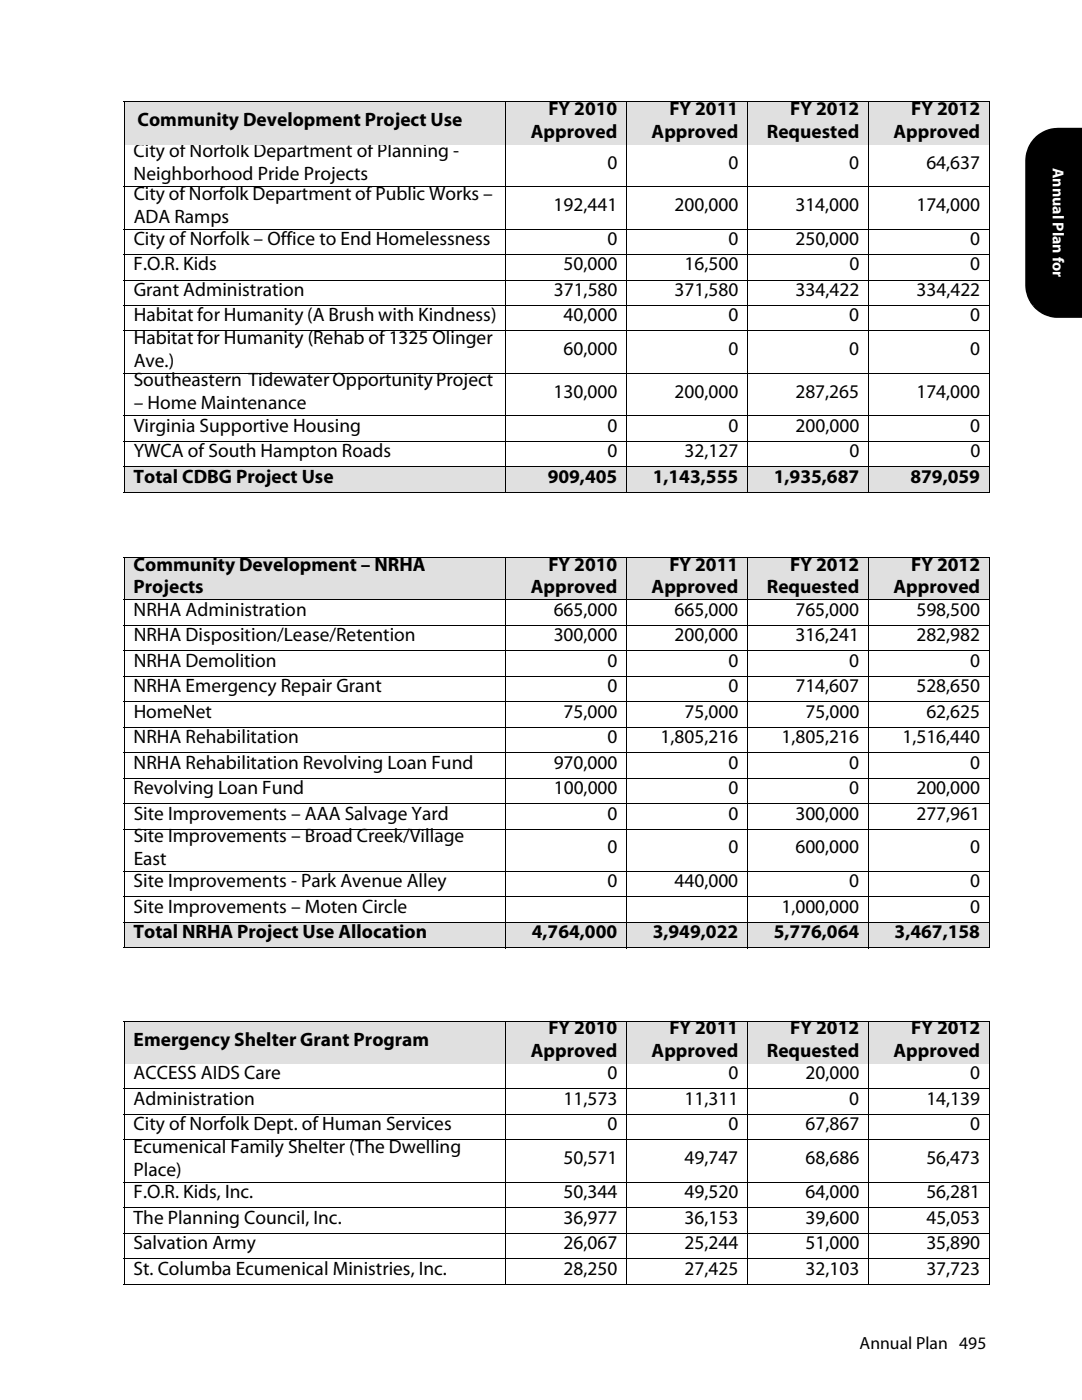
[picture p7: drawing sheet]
<svg xmlns="http://www.w3.org/2000/svg" width="216mm" height="279mm" viewBox="0 0 216 279" stroke-linecap="round" stroke-linejoin="round" font-family="sans-serif">
<defs><g id="words">
<g font-size="3.9">
<text x="109.4" y="22.9">FY 2010</text>
<text x="133.6" y="22.9">FY 2011</text>
<text x="157.7" y="22.9">FY 2012</text>
<text x="181.8" y="22.9">FY 2012</text>
<text x="27.5" y="25.2">Community Development Project Use</text>
<text x="105.9" y="27.5">Approved</text>
<text x="130" y="27.5">Approved</text>
<text x="153" y="27.5">Requested</text>
<text x="178.3" y="27.5">Approved</text>
<text x="26.7" y="31.4">City of Norfolk Department of Planning -</text>
<text x="26.7" y="36">Neighborhood Pride Projects</text>
<text x="121.2" y="33.7">0</text>
<text x="145.3" y="33.7">0</text>
<text x="169.5" y="33.7">0</text>
<text x="184.9" y="33.7">64,637</text>
<text x="26.7" y="39.8">City of Norfolk Department of Public Works –</text>
<text x="26.7" y="44.4">ADA Ramps</text>
<text x="110.5" y="42.1">192,441</text>
<text x="134.6" y="42.1">200,000</text>
<text x="158.7" y="42.1">314,000</text>
<text x="182.9" y="42.1">174,000</text>
<text x="26.7" y="54">F.O.R. Kids</text>
<text x="26.7" y="48.9">City of Norfolk – Office to End Homelessness</text>
<text x="112.5" y="54">50,000</text>
<text x="121.2" y="48.9">0</text>
<text x="136.6" y="54">16,500</text>
<text x="145.3" y="48.9">0</text>
<text x="158.7" y="48.9">250,000</text>
<text x="169.5" y="54">0</text>
<text x="193.6" y="48.9">0</text>
<text x="193.6" y="54">0</text>
<text x="26.7" y="59.1">Grant Administration</text>
<text x="110.5" y="59.1">371,580</text>
<text x="134.6" y="59.1">371,580</text>
<text x="158.8" y="59.1">334,422</text>
<text x="182.9" y="59.1">334,422</text>
<text x="26.7" y="64.1">Habitat for Humanity (A Brush with Kindness)</text>
<text x="112.5" y="64.1">40,000</text>
<text x="145.3" y="64.1">0</text>
<text x="169.5" y="64.1">0</text>
<text x="193.6" y="64.1">0</text>
<text x="26.7" y="68.6">Habitat for Humanity (Rehab of 1325 Olinger</text>
<text x="112.4" y="70.9">60,000</text>
<text x="145.3" y="70.9">0</text>
<text x="169.5" y="70.9">0</text>
<text x="193.6" y="70.9">0</text>
<text x="26.7" y="73.2">Ave.)</text>
<text x="26.7" y="77.1">Southeastern Tidewater Opportunity Project</text>
<text x="26.7" y="81.7">– Home Maintenance</text>
<text x="110.5" y="79.4">130,000</text>
<text x="134.6" y="79.4">200,000</text>
<text x="158.7" y="79.4">287,265</text>
<text x="182.9" y="79.4">174,000</text>
<text x="26.7" y="86.2">Virginia Supportive Housing</text>
<text x="121.2" y="86.2">0</text>
<text x="145.4" y="86.2">0</text>
<text x="158.8" y="86.2">200,000</text>
<text x="193.6" y="86.2">0</text>
<text x="26.7" y="91.2">YWCA of South Hampton Roads</text>
<text x="121.2" y="91.2">0</text>
<text x="136.6" y="91.2">32,127</text>
<text x="169.5" y="91.2">0</text>
<text x="193.6" y="91.2">0</text>
<text x="26.7" y="96.3">Total CDBG Project Use</text>
<text x="109.3" y="96.3">909,405</text>
<text x="130.2" y="96.3">1,143,555</text>
<text x="154.4" y="96.3">1,935,687</text>
<text x="181.7" y="96.3">879,059</text>
<text x="26.7" y="113.9">Community Development – NRHA</text>
<text x="109.4" y="113.9">FY 2010</text>
<text x="133.6" y="113.9">FY 2011</text>
<text x="157.7" y="113.9">FY 2012</text>
<text x="181.8" y="113.9">FY 2012</text>
<text x="26.7" y="118.4">Projects</text>
<text x="105.9" y="118.4">Approved</text>
<text x="130" y="118.4">Approved</text>
<text x="153" y="118.4">Requested</text>
<text x="178.3" y="118.4">Approved</text>
<text x="26.7" y="122.9">NRHA Administration</text>
<text x="110.5" y="122.9">665,000</text>
<text x="134.6" y="122.9">665,000</text>
<text x="158.7" y="122.9">765,000</text>
<text x="182.9" y="122.9">598,500</text>
<text x="26.7" y="128">NRHA Disposition/Lease/Retention</text>
<text x="110.5" y="128">300,000</text>
<text x="134.6" y="128">200,000</text>
<text x="158.7" y="128">316,241</text>
<text x="182.9" y="128">282,982</text>
<text x="26.7" y="133.1">NRHA Demolition</text>
<text x="121.2" y="133.1">0</text>
<text x="145.3" y="133.1">0</text>
<text x="169.5" y="133.1">0</text>
<text x="193.6" y="133.1">0</text>
<text x="26.7" y="138.2">NRHA Emergency Repair Grant</text>
<text x="26.7" y="143.2">HomeNet</text>
<text x="112.5" y="143.2">75,000</text>
<text x="121.2" y="138.2">0</text>
<text x="136.6" y="143.2">75,000</text>
<text x="145.3" y="138.2">0</text>
<text x="158.7" y="138.2">714,607</text>
<text x="160.7" y="143.2">75,000</text>
<text x="182.9" y="138.2">528,650</text>
<text x="184.8" y="143.2">62,625</text>
<text x="26.7" y="148.3">NRHA Rehabilitation</text>
<text x="121.2" y="148.3">0</text>
<text x="131.8" y="148.3">1,805,216</text>
<text x="155.9" y="148.3">1,805,216</text>
<text x="180.1" y="148.3">1,516,440</text>
<text x="26.7" y="153.4">NRHA Rehabilitation Revolving Loan Fund</text>
<text x="110.5" y="153.4">970,000</text>
<text x="145.3" y="153.4">0</text>
<text x="169.5" y="153.4">0</text>
<text x="193.6" y="153.4">0</text>
<text x="26.7" y="158.5">Revolving Loan Fund</text>
<text x="110.5" y="158.5">100,000</text>
<text x="145.3" y="158.5">0</text>
<text x="169.5" y="158.5">0</text>
<text x="182.9" y="158.5">200,000</text>
<text x="26.7" y="163.6">Site Improvements – AAA Salvage Yard</text>
<text x="121.2" y="163.6">0</text>
<text x="145.3" y="163.6">0</text>
<text x="158.7" y="163.6">300,000</text>
<text x="182.9" y="163.6">277,961</text>
<text x="26.7" y="168">Site Improvements – Broad Creek/Village</text>
<text x="26.7" y="172.6">East</text>
<text x="121.2" y="170.3">0</text>
<text x="145.3" y="170.3">0</text>
<text x="158.7" y="170.3">600,000</text>
<text x="193.6" y="170.3">0</text>
<text x="26.7" y="177.1">Site Improvements - Park Avenue Alley</text>
<text x="121.2" y="177.1">0</text>
<text x="134.6" y="177.1">440,000</text>
<text x="169.5" y="177.1">0</text>
<text x="193.6" y="177.1">0</text>
<text x="26.7" y="182.2">Site Improvements – Moten Circle</text>
<text x="155.9" y="182.2">1,000,000</text>
<text x="193.6" y="182.2">0</text>
<text x="26.7" y="187.3">Total NRHA Project Use Allocation</text>
<text x="106.1" y="187.3">4,764,000</text>
<text x="130.2" y="187.3">3,949,022</text>
<text x="154.4" y="187.3">5,776,064</text>
<text x="178.5" y="187.3">3,467,158</text>
<text x="26.7" y="208.7">Emergency Shelter Grant Program</text>
<text x="109.4" y="206.4">FY 2010</text>
<text x="133.6" y="206.4">FY 2011</text>
<text x="157.7" y="206.4">FY 2012</text>
<text x="181.8" y="206.4">FY 2012</text>
<text x="26.7" y="215.4">ACCESS AIDS Care</text>
<text x="105.9" y="210.9">Approved</text>
<text x="121.2" y="215.4">0</text>
<text x="130" y="210.9">Approved</text>
<text x="145.3" y="215.4">0</text>
<text x="153" y="210.9">Requested</text>
<text x="160.7" y="215.4">20,000</text>
<text x="178.3" y="210.9">Approved</text>
<text x="193.6" y="215.4">0</text>
<text x="26.7" y="220.5">Administration</text>
<text x="112.5" y="220.5">11,573</text>
<text x="136.6" y="220.5">11,311</text>
<text x="169.5" y="220.5">0</text>
<text x="184.9" y="220.5">14,139</text>
<text x="26.7" y="225.6">City of Norfolk Dept. of Human Services</text>
<text x="121.2" y="225.6">0</text>
<text x="145.3" y="225.6">0</text>
<text x="160.7" y="225.6">67,867</text>
<text x="193.6" y="225.6">0</text>
<text x="26.7" y="230.1">Ecumenical Family Shelter (The Dwelling</text>
<text x="112.4" y="232.4">50,571</text>
<text x="136.6" y="232.4">49,747</text>
<text x="160.7" y="232.4">68,686</text>
<text x="184.8" y="232.4">56,473</text>
<text x="26.7" y="234.7">Place)</text>
<text x="26.7" y="239.2">F.O.R. Kids, Inc.</text>
<text x="112.5" y="239.2">50,344</text>
<text x="136.6" y="239.2">49,520</text>
<text x="160.7" y="239.2">64,000</text>
<text x="184.9" y="239.2">56,281</text>
<text x="26.7" y="244.2">The Planning Council, Inc.</text>
<text x="112.5" y="244.2">36,977</text>
<text x="136.6" y="244.2">36,153</text>
<text x="160.7" y="244.2">39,600</text>
<text x="184.9" y="244.2">45,053</text>
<text x="26.7" y="249.3">Salvation Army</text>
<text x="112.4" y="249.3">26,067</text>
<text x="136.6" y="249.3">25,244</text>
<text x="160.7" y="249.3">51,000</text>
<text x="184.9" y="249.3">35,890</text>
<text x="26.7" y="254.4">St. Columba Ecumenical Ministries, Inc.</text>
<text x="112.5" y="254.4">28,250</text>
<text x="136.6" y="254.4">27,425</text>
<text x="160.7" y="254.4">32,103</text>
<text x="184.9" y="254.4">37,723</text>
</g>
<text font-size="3.5" x="171.5" y="269.2">Annual Plan 495</text>
<text font-size="3.2" fill="#fff" x="210.1" y="33.5" transform="rotate(90 210.1 33.5)">Annual Plan for</text>
</g></defs>
<path d="M206.5 27.7a6.4 6.4 0 0 1 4.6-2h4.8v37.5h-4.8a6.3 6.3 0 0 1-6.3-6.3v-24.9a6.4 6.4 0 0 1 1.7-4.3z" fill-rule="evenodd" fill="#000"/>
<path d="M206.7 27.2l.9-.6 1.3-.7 .1 .3-1.8 1.1-1.2 1.3-.7 1.3-.3 1.5-.1 25.5 .4 2.1 1.1 1.8-.3 .3-1.1-1.9-.3-1-.1-1.3v-24.9a6.5 6.5 0 0 1 .9-3.3zM208.9 25.9l.9-.3 1.3-.1h4.8v6.5v-6.1h-4.8l-1.2 .1-.9 .2zM206.1 61.1l.3-.3 .8 .9 1.2 .8 1.8 .5 5.7 .1v-3v3.3h-5.1a6.4 6.4 0 0 1-4.7-2.3z" fill="#000"/>
<g fill="#e0e0e0">
<path d="M24.8 93.1h76.2v5.1h-76.2z"/>
<path d="M101 93.1h24.1v5.1h-24.1z"/>
<path d="M125.1 93.1h24.1v5.1h-24.1z"/>
<path d="M149.2 93.1h24.2v5.1h-24.2z"/>
<path d="M173.4 93.1h24.1v5.1h-24.1z"/>
<path d="M24.8 111.3h76.2v8.4h-76.2z"/>
<path d="M101 111.3h24.1v8.4h-24.1z"/>
<path d="M125.1 111.3h24.1v8.4h-24.1z"/>
<path d="M149.2 111.3h24.2v8.4h-24.2z"/>
<path d="M173.4 111.3h24.1v8.4h-24.1z"/>
</g>
<g fill="#fff">
<path d="M125.1 119.7h24.1v5.1h-24.1z"/>
<path d="M149.2 119.7h24.2v5.1h-24.2z"/>
<path d="M173.4 119.7h24.1v5.1h-24.1z"/>
<path d="M125.1 124.8h24.1v5.1h-24.1z"/>
<path d="M149.2 124.8h24.2v5.1h-24.2z"/>
<path d="M173.4 124.8h24.1v5.1h-24.1z"/>
<path d="M125.1 129.9h24.1v5.1h-24.1z"/>
<path d="M149.2 129.9h24.2v5.1h-24.2z"/>
<path d="M173.4 129.9h24.1v5.1h-24.1z"/>
<path d="M125.1 135h24.1v5.1h-24.1z"/>
<path d="M149.2 135h24.2v5.1h-24.2z"/>
<path d="M173.4 135h24.1v5.1h-24.1z"/>
<path d="M125.1 140.1h24.1v5h-24.1z"/>
<path d="M149.2 140.1h24.2v5h-24.2z"/>
<path d="M173.4 140.1h24.1v5h-24.1z"/>
<path d="M125.1 145.1h24.1v5.1h-24.1z"/>
<path d="M149.2 145.1h24.2v5.1h-24.2z"/>
<path d="M173.4 145.1h24.1v5.1h-24.1z"/>
<path d="M125.1 150.2h24.1v5.1h-24.1z"/>
<path d="M149.2 150.2h24.2v5.1h-24.2z"/>
<path d="M173.4 150.2h24.1v5.1h-24.1z"/>
<path d="M125.1 155.3h24.1v5.1h-24.1z"/>
<path d="M149.2 155.3h24.2v5.1h-24.2z"/>
<path d="M173.4 155.3h24.1v5.1h-24.1z"/>
<path d="M125.1 160.4h24.1v5.1h-24.1z"/>
<path d="M149.2 160.4h24.2v5.1h-24.2z"/>
<path d="M173.4 160.4h24.1v5.1h-24.1z"/>
<path d="M125.1 165.5h24.1v8.4h-24.1z"/>
<path d="M149.2 165.5h24.2v8.4h-24.2z"/>
<path d="M173.4 165.5h24.1v8.4h-24.1z"/>
<path d="M125.1 173.9h24.1v5.1h-24.1z"/>
<path d="M149.2 173.9h24.2v5.1h-24.2z"/>
<path d="M173.4 173.9h24.1v5.1h-24.1z"/>
<path d="M125.1 179h24.1v5.1h-24.1z"/>
<path d="M149.2 179h24.2v5.1h-24.2z"/>
<path d="M173.4 179h24.1v5.1h-24.1z"/>
</g>
<g fill="#e0e0e0">
<path d="M24.8 184.1h76.2v5.1h-76.2z"/>
<path d="M101 184.1h24.1v5.1h-24.1z"/>
<path d="M125.1 184.1h24.1v5.1h-24.1z"/>
<path d="M149.2 184.1h24.2v5.1h-24.2z"/>
<path d="M173.4 184.1h24.1v5.1h-24.1z"/>
<path d="M24.8 203.8h76.2v8.4h-76.2z"/>
<path d="M101 203.8h24.1v8.4h-24.1z"/>
<path d="M125.1 203.8h24.1v8.4h-24.1z"/>
<path d="M149.2 203.8h24.2v8.4h-24.2z"/>
<path d="M173.4 203.8h24.1v8.4h-24.1z"/>
<path d="M24.8 20.3h76.2v8.5h-76.2z"/>
<path d="M101 20.3h24.1v8.5h-24.1z"/>
<path d="M125.1 20.3h24.1v8.5h-24.1z"/>
<path d="M149.2 20.3h24.2v8.5h-24.2z"/>
<path d="M173.4 20.3h24.1v8.5h-24.1z"/>
</g>
<g fill="none" stroke="#000" stroke-width=".2">
<path d="M24.7 20.3h172.9M24.7 37.3h172.9M24.8 20.4v77.7M101 20.2v78.1M125.1 20.2v78.1M149.2 20.2v78.1M173.4 20.2v78.1M197.5 20.4v77.7M24.7 45.7h172.9M24.7 50.8h172.9M24.7 55.9h172.9M24.7 61h172.9"/>
<path d="M24.7 66h172.9M24.7 74.5h172.9M24.7 83h172.9M24.7 88.1h172.9M24.7 93.1h172.9M24.7 98.2h172.9M24.7 111.3h172.9M24.7 119.7h172.9M24.8 111.4v77.7M101 111.2v78.1M125.1 111.2v78.1M149.2 111.2v78.1"/>
<path d="M173.4 111.2v78.1M197.5 111.4v77.7M24.7 124.8h172.9M24.7 129.9h172.9M24.7 135h172.9M24.7 140.1h172.9M24.7 145.1h172.9M24.7 150.2h172.9M24.7 155.3h172.9M24.7 160.4h172.9M24.7 165.5h172.9M24.7 173.9h172.9"/>
<path d="M24.7 179h172.9M24.7 184.1h172.9M24.7 189.2h172.9M24.7 203.8h172.9M24.7 217.3h172.9M24.8 203.9v52.3M101 203.7v52.6M125.1 203.7v52.6M149.2 203.7v52.6M173.4 203.7v52.6M197.5 203.9v52.3M24.7 222.4h172.9"/>
<path d="M24.7 227.5h172.9M24.7 235.9h172.9M24.7 241h172.9M24.7 246.1h172.9M24.7 251.2h172.9M24.7 256.3h172.9"/>
</g>
<use href="#words"/>
</svg>
